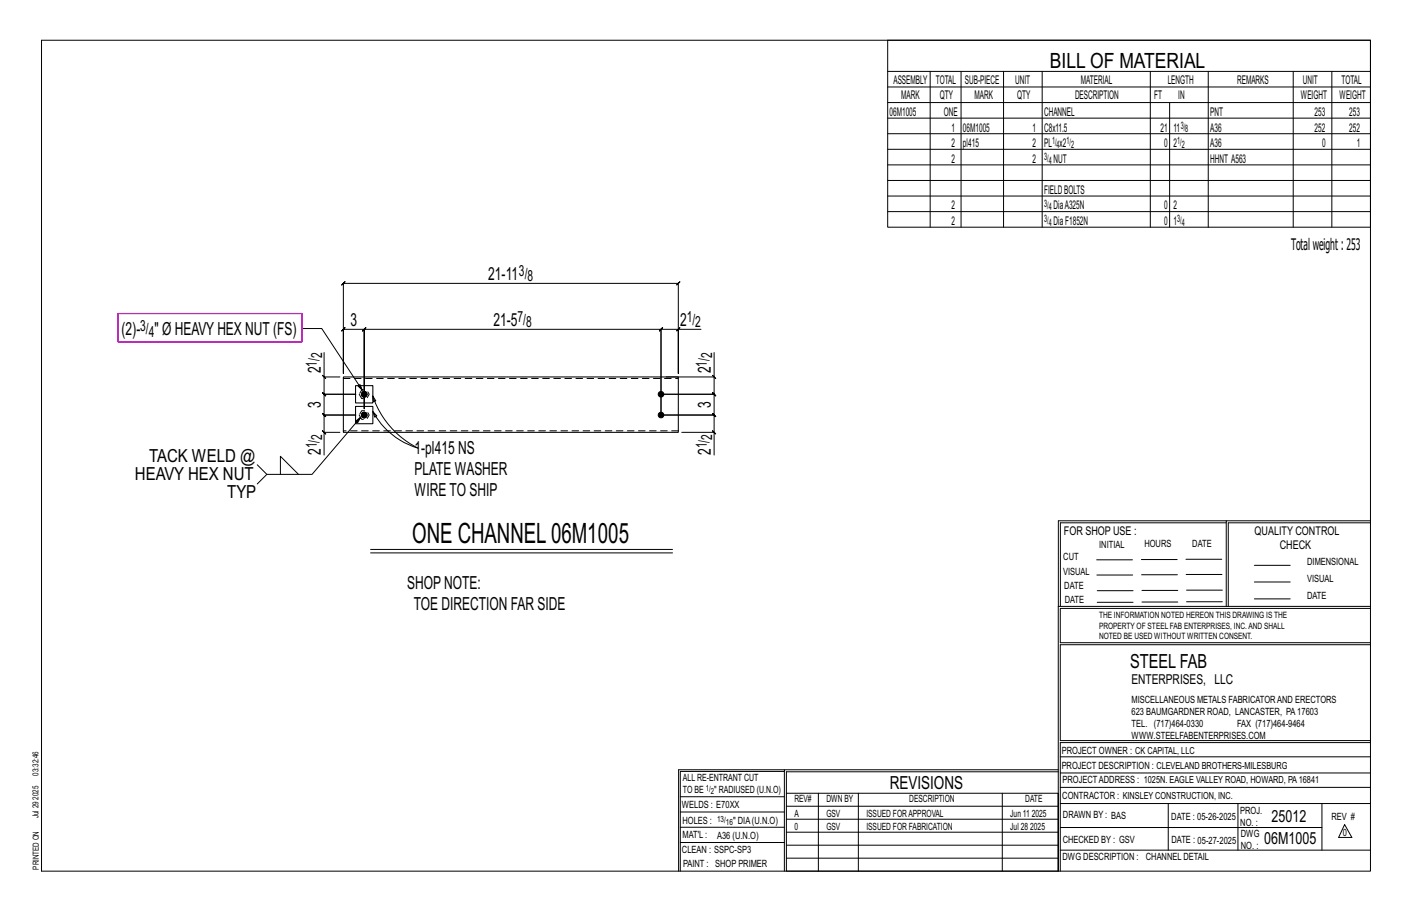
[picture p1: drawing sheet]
<svg xmlns="http://www.w3.org/2000/svg" width="432mm" height="279mm" viewBox="0 0 432 279" stroke-linecap="round" stroke-linejoin="round" font-family="sans-serif">
<defs><g id="words">
<text font-size="8.6" x="126" y="166">ONE CHANNEL06M1005</text>
<text font-size="6.4" x="321.1" y="20.7">BILL OF MATERIAL</text>
<text font-size="5.9" x="345.6" y="204.1">STEEL FAB</text>
<g font-size="5.5">
<text x="149.3" y="85.6">21-11</text>
<text x="107.2" y="99.7">3</text>
<text x="150.9" y="99.7">21-5</text>
<text x="208" y="99.7">2</text>
<text x="37.1" y="102.5">(2)-</text>
<text x="47.2" y="102.5">&quot; Ø HEAVYHEX NUT (FS)</text>
<text x="98.1" y="114.2" transform="rotate(-90 98.1 114.2)">2</text>
<text x="217.4" y="114.2" transform="rotate(-90 217.4 114.2)">2</text>
<text x="98.1" y="124.7" transform="rotate(-90 98.1 124.7)">3</text>
<text x="217.4" y="124.7" transform="rotate(-90 217.4 124.7)">3</text>
<text x="45.6" y="141.3">TACK WELD @</text>
<text x="98.1" y="139.1" transform="rotate(-90 98.1 139.1)">2</text>
<text x="126.8" y="138.7">1-pl415 NS</text>
<text x="217.4" y="139.1" transform="rotate(-90 217.4 139.1)">2</text>
<text x="41.3" y="146.8">HEAVY HEX NUT</text>
<text x="126.8" y="145.2">PLATE WASHER</text>
<text x="69.5" y="152.3">TYP</text>
<text x="126.8" y="151.7">WIRETO SHIP</text>
<text x="124.5" y="180">SHOPNOTE:</text>
<text x="126.5" y="186.6">TOE DIRECTION FAR SIDE</text>
<text x="272.2" y="241.1">REVISIONS</text>
</g>
<g font-size="5.1">
<text x="388.9" y="251.3">25012</text>
<text x="386.6" y="258.1">06M1005</text>
</g>
<text font-size="4.9" x="394.8" y="76.4">Totalweight : 253</text>
<g font-size="4.7">
<text x="158.7" y="84.4">3/</text>
<text x="161.3" y="86">8</text>
<text x="42.9" y="101.2">3/</text>
<text x="158.3" y="98.4">7/</text>
<text x="160.9" y="100.1">8</text>
<text x="210" y="98.4">1/</text>
<text x="212.6" y="100.1">2</text>
<text x="45.5" y="102.9">4</text>
<text x="96.9" y="112.1" transform="rotate(-90 96.9 112.1)">1/</text>
<text x="98.5" y="109.5" transform="rotate(-90 98.5 109.5)">2</text>
<text x="216.1" y="112.1" transform="rotate(-90 216.1 112.1)">1/</text>
<text x="217.8" y="109.5" transform="rotate(-90 217.8 109.5)">2</text>
<text x="96.9" y="137" transform="rotate(-90 96.9 137)">1/</text>
<text x="98.5" y="134.4" transform="rotate(-90 98.5 134.4)">2</text>
<text x="216.1" y="137" transform="rotate(-90 216.1 137)">1/</text>
<text x="217.8" y="134.4" transform="rotate(-90 217.8 134.4)">2</text>
</g>
<text font-size="4.2" x="346" y="209.1">ENTERPRISES, LLC</text>
<g font-size="3.7">
<text x="273.2" y="25.6">ASSEMBLY</text>
<text x="286.2" y="25.6">TOTAL</text>
<text x="295.1" y="25.6">SUB-PIECE</text>
<text x="310.4" y="25.6">UNIT</text>
<text x="330.5" y="25.6">MATERIAL</text>
<text x="357.1" y="25.6">LENGTH</text>
<text x="378.3" y="25.6">REMARKS</text>
<text x="398.4" y="25.6">UNIT</text>
<text x="410.2" y="25.6">TOTAL</text>
<text x="272.1" y="35.5">06M1005</text>
<text x="275.6" y="30.4">MARK</text>
<text x="287.4" y="30.4">QTY</text>
<text x="288.6" y="35.5">ONE</text>
<text x="298" y="30.4">MARK</text>
<text x="311" y="30.4">QTY</text>
<text x="319.3" y="35.5">CHANNEL</text>
<text x="328.7" y="30.4">DESCRIPTION</text>
<text x="353" y="30.4">FT</text>
<text x="360.3" y="30.4">IN</text>
<text x="370.1" y="35.5">PNT</text>
<text x="397.8" y="30.4">WEIGHT</text>
<text x="402" y="35.5">253</text>
<text x="409.6" y="30.4">WEIGHT</text>
<text x="412.6" y="35.5">253</text>
<text x="290.9" y="40.2">1</text>
<text x="294.5" y="40.2">06M1005</text>
<text x="315.8" y="40.2">1</text>
<text x="319.3" y="40.2">C8x11.5</text>
<text x="354.9" y="40.2">21</text>
<text x="358.9" y="40.2">11</text>
<text x="370.1" y="40.2">A36</text>
<text x="402" y="40.2">252</text>
<text x="412.6" y="40.2">252</text>
<text x="290.9" y="45">2</text>
<text x="294.5" y="45">pl415</text>
<text x="315.8" y="45">2</text>
<text x="319.3" y="45">PL x2</text>
<text x="356" y="45">0</text>
<text x="358.9" y="45">2</text>
<text x="370.1" y="45">A36</text>
<text x="404.3" y="45">0</text>
<text x="415" y="45">1</text>
<text x="290.9" y="49.7">2</text>
<text x="315.8" y="49.7">2</text>
<text x="322.2" y="49.7">NUT</text>
<text x="370.1" y="49.7">HHNT A563</text>
<text x="319.3" y="59.3">FIELDBOLTS</text>
<text x="290.9" y="64">2</text>
<text x="322.2" y="64">DiaA325N</text>
<text x="356" y="64">0</text>
<text x="358.9" y="64">2</text>
<text x="290.9" y="68.8">2</text>
<text x="322.2" y="68.8">DiaF1852N</text>
<text x="356" y="68.8">0</text>
<text x="358.9" y="68.8">1</text>
<text x="325.3" y="163.4">FOR SHOP USE :</text>
<text x="383.7" y="163.4">QUALITY CONTROL</text>
<text x="391.4" y="167.8">CHECK</text>
</g>
<g font-size="3.1">
<text x="361.1" y="39.4">3/</text>
<text x="362.5" y="40.5">8</text>
<text x="321.7" y="44.1">1/</text>
<text x="323.1" y="45.3">4</text>
<text x="326.1" y="44.1">1/</text>
<text x="327.5" y="45.3">2</text>
<text x="360" y="44.1">1/</text>
<text x="361.4" y="45.3">2</text>
<text x="319.3" y="48.9">3/</text>
<text x="320.7" y="50">4</text>
<text x="319.3" y="63.2">3/</text>
<text x="320.7" y="64.3">4</text>
<text x="319.3" y="68">3/</text>
<text x="320.7" y="69.1">4</text>
<text x="360" y="68">3/</text>
<text x="361.4" y="69.1">4</text>
<text x="336.2" y="167.4">INITIAL</text>
<text x="350" y="167.1">HOURS</text>
<text x="364.6" y="167.2">DATE</text>
<text x="325.2" y="171.3">CUT</text>
<text x="399.8" y="172.8">DIMENSIONAL</text>
<text x="325.1" y="175.8">VISUAL</text>
<text x="399.8" y="177.9">VISUAL</text>
<text x="325.5" y="180">DATE</text>
<text x="325.7" y="184.4">DATE</text>
<text x="399.8" y="183.1">DATE</text>
<text x="346" y="215">MISCELLANEOUS METALS FABRICATORAND ERECTORS</text>
<text x="346" y="218.6">623 BAUMGARDNER ROAD, LANCASTER, PA17603</text>
<text x="346" y="225.8">WWW.STEELFABENTERPRISES.COM</text>
<text x="346" y="222.2">TEL. (717)464-0330</text>
<text x="378.3" y="222.2">FAX (717)464-9464</text>
<text x="324.7" y="230.5">PROJECT OWNER : CK CAPITAL, LLC</text>
<text x="208.8" y="238.8">ALL RE-ENTRANT CUT</text>
<text x="324.7" y="235.1">PROJECT DESCRIPTION : CLEVELAND BROTHERS-MILESBURG</text>
<text x="324.9" y="239.5">PROJECTADDRESS : 1025N. EAGLE VALLEY ROAD, HOWARD, PA16841</text>
<text x="208.8" y="242.5">TO BE</text>
<text x="218.4" y="242.5">&quot; RADIUSED (U.N.O)</text>
<text x="242.9" y="245.3">REV#</text>
<text x="252.7" y="245.3">DWN BY</text>
<text x="278.1" y="245.3">DESCRIPTION</text>
<text x="313.5" y="245.3">DATE</text>
<text x="324.9" y="244.2">CONTRACTOR : KINSLEY CONSTRUCTION, INC.</text>
<text x="208.5" y="247">WELDS : E70XX</text>
<text x="208.7" y="251.7">HOLES :</text>
<text x="224.2" y="251.8">&quot; DIA(U.N.O)</text>
<text x="242.9" y="249.9">A</text>
<text x="252.7" y="249.9">GSV</text>
<text x="264.9" y="249.9">ISSUED FORAPPROVAL</text>
<text x="309" y="249.9">Jun 11</text>
<text x="315.5" y="249.9">2025</text>
<text x="325.1" y="250">DRAWN BY : BAS</text>
<text x="358.2" y="250.5">DATE : 05-26-2025</text>
<text x="379.3" y="248.9">PROJ.</text>
<text x="407.2" y="250.5">REV #</text>
<text x="208.7" y="256.3">MAT'L :</text>
<text x="219.3" y="256.4">A36 (U.N.O)</text>
<text x="242.9" y="253.8">0</text>
<text x="252.7" y="253.8">GSV</text>
<text x="264.9" y="253.8">ISSUED FOR FABRICATION</text>
<text x="309" y="253.8">Jul 28</text>
<text x="315" y="253.8">2025</text>
<text x="325" y="257.6">CHECKED BY : GSV</text>
<text x="358.3" y="257.7">DATE : 05-27-2025</text>
<text x="379.3" y="252.5">NO. :</text>
<text x="379.5" y="255.9">DWG</text>
<text x="410.6" y="255.5">0</text>
<text x="208.6" y="260.7">CLEAN : SSPC-SP3</text>
<text x="324.9" y="262.9">DWG DESCRIPTION :</text>
<text x="350.4" y="263">CHANNEL DETAIL</text>
<text x="379.5" y="259.5">NO. :</text>
<text x="208.9" y="265">PAINT : SHOP PRIMER</text>
</g>
<g font-size="2.7">
<text x="336.1" y="189">THE INFORMATION NOTED HEREON THIS DRAWING IS THE</text>
<text x="336.1" y="195.4">NOTED BE USED WITHOUT WRITTEN CONSENT.</text>
<text x="336.1" y="192.2">PROPERTY OF STEEL FAB ENTERPRISES, INC.AND SHALL</text>
</g>
<g font-size="2.6">
<text x="215.9" y="241.8">1/</text>
<text x="217.4" y="242.7">2</text>
<text x="219.3" y="251.1">13/</text>
<text x="222" y="252.1">16</text>
</g>
<g font-size="2.5">
<text x="11.7" y="237.1" transform="rotate(-90 11.7 237.1)">03:32:46</text>
<text x="11.8" y="244.4" transform="rotate(-90 11.8 244.4)">2025</text>
<text x="11.8" y="250.1" transform="rotate(-90 11.8 250.1)">Jul 29</text>
<text x="11.9" y="265.8" transform="rotate(-90 11.9 265.8)">PRINTED ON</text>
</g>
</g></defs>
<g fill="none" stroke="#000" stroke-width=".31">
<path d="M12.7 12.3h406.4v254h-406.4zM271.5 12.3h147.6v57.2h-147.6zM271.5 21.8h147.6M271.5 26.6h147.6M271.5 31.4h147.6M271.5 36.1h147.6M284.5 21.8v47.7M293.9 21.8v47.7M306.9 21.8v47.7M318.7 21.8v47.7M351.8 21.8v47.7M357.7 31.4v38.1"/>
<path d="M369.5 21.8v47.7M395.5 21.8v47.7M407.3 21.8v47.7M271.5 40.9h147.6M271.5 45.6h147.6M271.5 50.4h147.6M271.5 55.2h147.6M271.5 59.9h147.6M271.5 64.7h147.6M92.7 100.4h5.7l12.4 18.8-1.3-1.2 .6-.4 .7 1.6M98.6 114.7l1 1zM99.1 115.2v5.3l-.5-.5 1 1-.5-.5h9.7h-9.7l-.5-.5 1 1-.5-.5v6.4l-.5-.5 1 1-.5-.5h9.7h-9.7l-.5-.5 1 1-.5-.5v5.3"/>
<path d="M99.1 107.8v7.4h4.8M207.4 100.7h-5.3l.5-.5-1 1 .5-.5v26.2M207.9 100.2l-1 1zM214.4 100.7h-7v13.5v-27.6l.5-.5-1 1 .5-.5h-102.4l.5-.5-1 1 .5-.5v27.6v-13.5l-.5 .5 1-1-.5 .5h6.4l-.5 .5 1-1-.5 .5v24.3v-24.3l-.5 .5 1-1-.5 .5h90.7l-.5 .5 1-1-.5 .5v26.2M217.9 114.7l1 1zM218.4 115.2v5.3l-.5-.5 1 1-.5-.5h-16.3h16.3l-.5-.5 1 1-.5-.5v6.4l-.5-.5 1 1-.5-.5h-16.3M218.4 107.8v7.4h-14.7M98.6 131.7l1 1zM103.9 132.2h-4.8v6.9M110.3 127.6l-1.5 1.1 .6 .5 .9-1.6-14.9 17.4h-13.8l-2.9-2.9M114 121l.9 1.5-.7 .3zM114 121a27.6 27.6 0 0 0 13.8 16 23.2 23.2 0 0 1-13.8-11.2"/>
<path d="M114 125.8l1.2 1.3-.6 .4zM202.1 126.9h16.3l-.5-.5 1 1-.5-.5v5.3M208.5 132.2h9.9v6.9M217.9 131.7l1 1zM81.6 145l-2.9 2.9M85.8 145v-5.5l5.5 5.5M375 159.8h-50.7v25.6M375 159.2h-51.3l-.1 107.1M419.1 159.2h-44.1v26.2M419.1 159.8h-43.5v25.6M113.3 168h92.4M113.3 169h92.4"/>
<path d="M335.4 171.1h10.9M335.4 175.8h11M349 171h11M349.1 175.7h11M362.7 171h10.9M362.7 175.6h11M383.6 172.8h11M383.6 177.9h11M323.7 185.4h95.4M335.5 184.1h11M335.5 180.6h11M349.2 184h11"/>
<path d="M349.2 180.5h11M362.9 180.4h10.9M362.9 184h10.9M383.6 183.1h11M419.1 186h-94.9v10.5h94.9M419.1 197.1h-94.9v29.3h94.9v.6h-94.9v39.3M239.9 235.8h-31.9v30.5M239.9 235.3h-32.4v31M323.6 235.3h-83.7v31M323.6 235.9h-83.1v6.6M324.2 236.3h94.9M324.2 231.4h94.9"/>
<path d="M208 252.9h31.9M208 257.5h31.9M208 243.6h31.9M208 248.2h31.9M240.5 242.5h83.1v23.8h-83.1zM240.5 258.4h83.1M240.5 254.4h83.1M240.5 250.4h83.1M240.5 246.5h83.1M250.3 242.5v23.8M262.5 242.5v23.8M306.5 242.5v23.8"/>
<path d="M324.2 253h80.1M324.2 245.6h94.9M324.2 259.9h94.9M324.2 240.7h94.9M357.3 245.6v14.3M378.6 245.6v14.3M404.3 245.6v14.3M411.2 252.1l2.2 3.9h-4zM240.5 262.3h83.1"/>
</g>
<g fill="#000" stroke="#000" stroke-width=".31">
<circle cx="111.4" cy="120.5" r=".86"/>
<circle cx="111.4" cy="126.9" r=".86"/>
<circle cx="202.1" cy="126.9" r=".86"/>
<circle cx="202.1" cy="120.5" r=".86"/>
</g>
<path d="M105 115.2h102.4v17h-102.4zM108.7 117.9h5.3v5.3h-5.3zM108.7 124.2h5.3v5.3h-5.3z" fill="none" stroke="#000" stroke-width=".32"/>
<path d="M36.1 95.9h56.3v8.6h-56.3z" fill="none" stroke="#f0f" stroke-width=".5"/>
<g fill="none" stroke="#000" stroke-width=".31" stroke-dasharray="2 1.4">
<path d="M105 115.7h102.4M110.6 119.2h1.5l.8 1.3-.8 1.3h-1.5l-.8-1.3zM110.6 125.5h1.5l.8 1.4-.8 1.3h-1.5l-.8-1.3zM207.4 131.7h-102.4"/>
<circle cx="111.4" cy="126.9" r=".86"/>
<circle cx="111.4" cy="120.5" r=".86"/>
</g>
<use href="#words"/>
</svg>
